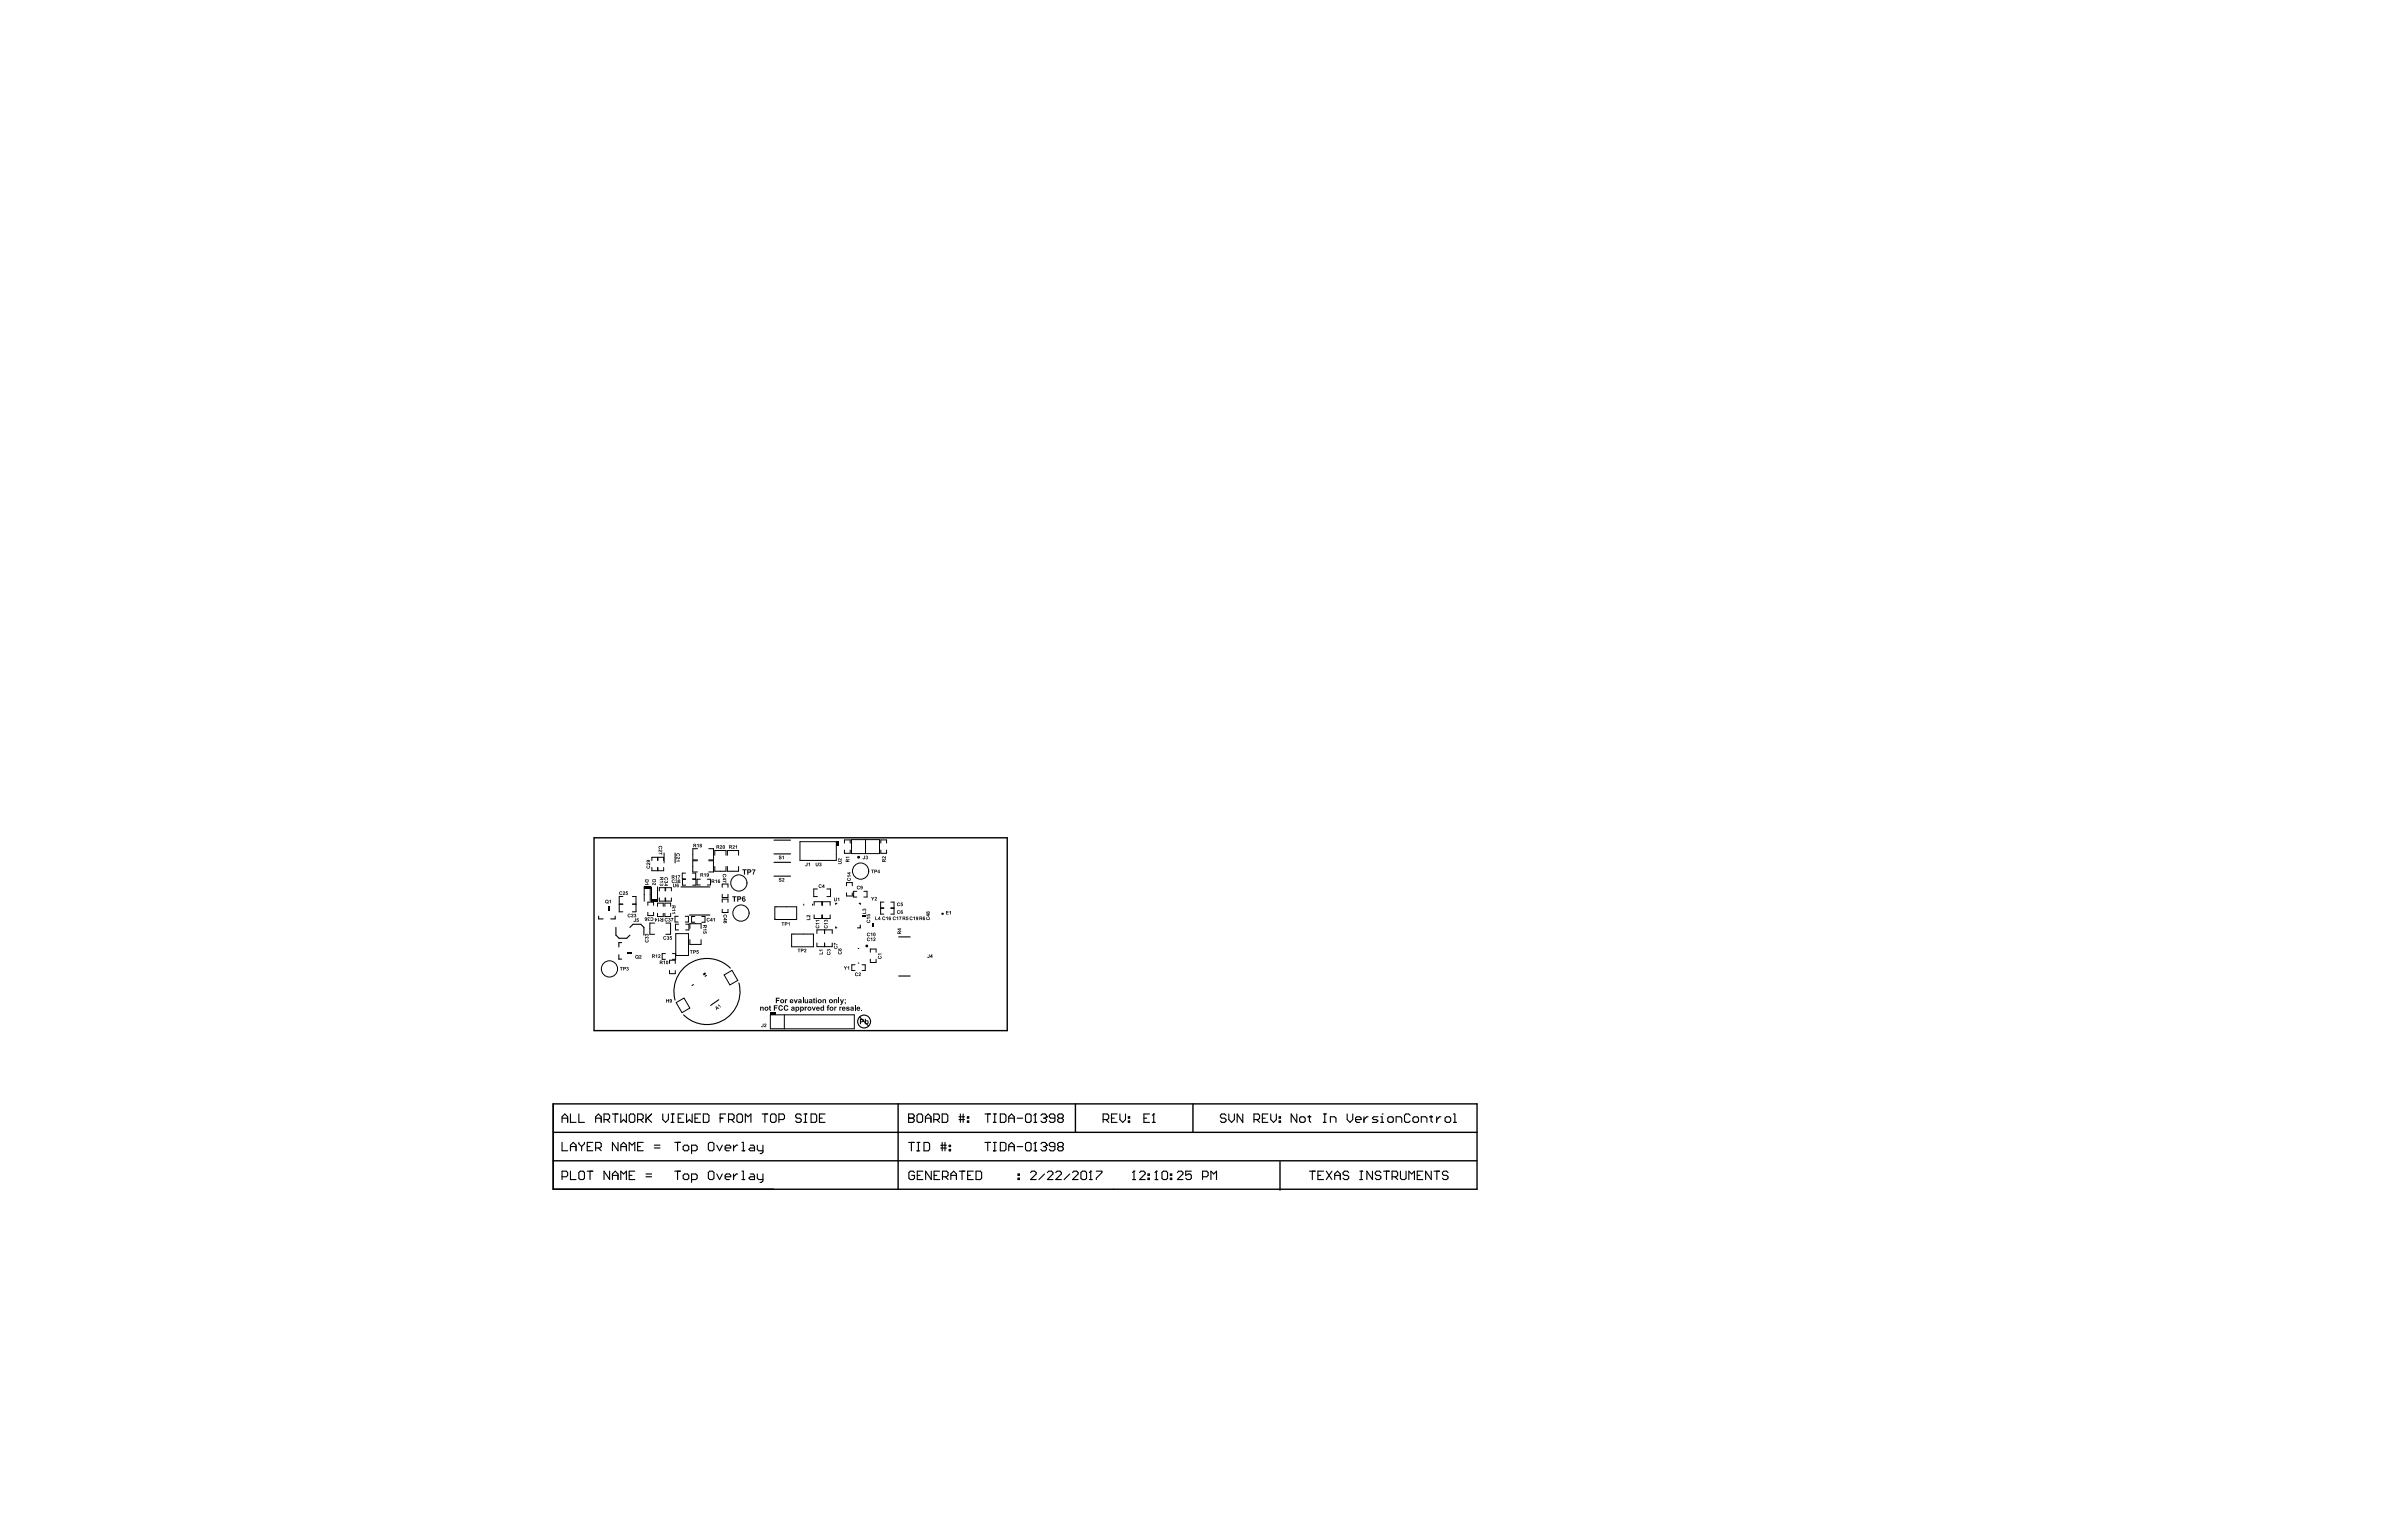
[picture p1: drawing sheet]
<svg xmlns="http://www.w3.org/2000/svg" width="432mm" height="279mm" viewBox="0 0 432 279" stroke-linecap="round" stroke-linejoin="round" font-family="sans-serif">
<g fill="none" stroke="#000" stroke-width=".25">
<path d="M107.7 151.9h74.9v35h-74.9zM100.3 200.2h167.5v15.4h-167.5zM100.3 210.5h167.4M100.3 205.3h167.5M162.8 200.2v15.4M194.9 200.2v5.1M216.3 200.2v5.1M232 210.6v5.2"/>
<circle cx="155.6" cy="155.4" r=".12"/>
<circle cx="157.1" cy="171.5" r=".12"/>
</g>
<g fill="none" stroke="#000" stroke-width=".2">
<path d="M140.3 156.4h3M140.3 152.3h3M140.3 158.9h3M140.3 154.8h3M108.5 166.1v.5h.8M111.5 166.1v.5h-.8M111.7 168.2v1.4l.5 .5h1.4l.6-.5M112.2 173.1v.8h.5M112.7 170.9h-.5v.8M114.2 168.2l.6-.6h1.4l.5 .6v1.4M123.4 160.8h5.3M125 165.9h3.7"/>
<path d="M125.7 178.5l-.3 .2M128.1 176.9l-.3 .1M132.4 175.5a6 6 0 0 0-7.2-.9 6 6 0 0 0-2.8 6.7M133.9 178.2a6 6 0 0 1-2.7 6.8 6 6 0 0 1-7.3-1M151.5 168v.2h.2M151.7 163.8h-.2v.2M155.6 174.6h.1M155.6 172h.1M155.7 163.8h.2v.2M155.9 167.7v.5h-.5M162.9 177h2.1M162.9 169.9h2.1"/>
<path d="M130.3 181.3l-1.5 1M139.6 186.5h2.6M155.8 184.4l1.7 1.6M101.9 202.7h1M101.9 203.5v-1l.5-.5 .5 .5v1M101.9 207.1v1.6h1M101.9 213.4h.7l.3-.3v-.5l-.3-.2h-.7v1.5M103.4 202v1.5h1M103.4 208.7v-1.1l.5-.5 .5 .5v1.1M103.4 212.4v1.5h1M103.4 207.9h1M104.9 202v1.5h1"/>
<path d="M104.9 212.6l.3-.2h.5l.2 .2v1l-.2 .3h-.5l-.3-.3zM104.9 207.1v.3l.5 .5M105.4 207.9v.8M105.9 207.1v.3l-.5 .5M106.5 212.4h1M106.5 207.9h.5M107 212.4v1.5M107.5 207.1h-1v1.6h1M108 202.7h1M108 208.1h.7l.3-.2v-.5l-.3-.3h-.7v1.6M108 203.5v-1l.5-.5 .5 .5v1M108.5 208.1l.5 .6"/>
<path d="M109.5 203h.8l.2-.3v-.5l-.2-.2h-.8v1.5M110 203l.5 .5M110.5 212.4v1.5l-1-1.5v1.5M111 202h1M111 213.9v-1l.5-.5 .5 .5v1M111 213.1h1M111.5 202v1.5M112 207.1v1.6l-1-1.6v1.6M112.5 202v1.5l.5-.5 .6 .5v-1.5M112.5 208.7v-1.1l.5-.5 .6 .5v1.1M112.5 213.9v-1.5l.5 .5 .6-.5v1.5M112.5 207.9h1.1"/>
<path d="M114.1 213.1h.5M114.1 208.7v-1.6l.5 .5 .5-.5v1.6M114.3 202h.5l.3 .2v1.1l-.3 .2h-.5l-.2-.2v-1.1zM115.1 212.4h-1v1.5h1M115.6 203h.7l.3-.3v-.5l-.3-.2h-.7v1.5M115.6 207.9h.5M116.1 203l.5 .5M116.6 207.1h-1v1.6h1M117.1 213.4h1M117.1 212.9h1M117.1 202v1.5M117.4 202.7l.7 .8"/>
<path d="M118.1 202l-1 1M118.6 208.1h1M118.6 207.6h1M120.1 202v1l.6 .5 .5-.5v-1M121.7 203.5h.5M121.7 202h.5M121.9 202v1.5M122.3 212.4h1M122.3 207.1h1M122.8 207.1v1.6M122.8 212.4v1.5M122.9 202.7h.5"/>
<path d="M123.8 213.1l.3-.2h.5l.3 .2v.5l-.3 .3h-.5l-.3-.3zM123.8 207.9l.3-.3h.5l.3 .3v.5l-.3 .3h-.5l-.3-.3zM123.9 202h-1v1.5h1M124.5 202v1.5l.5-.5 .5 .5v-1.5M125.4 213.9h.7l.3-.3v-.5l-.3-.2h-.7v1.5M125.4 208.7h.7l.3-.3v-.5l-.3-.3h-.7v1.6M126 202.7h.5M127 202h-1v1.5h1M127.5 202h.8l.2 .2v1.1l-.2 .2h-.8zM128.4 212.6l.3-.2h.5l.2 .2v1l-.2 .3h-.5l-.3-.3zM128.7 207.1h.5l.2 .3v1l-.2 .3h-.5l-.3-.3v-1zM129.9 212.9l.5 1 .5-1"/>
<path d="M129.9 207.6l.5 1.1 .5-1.1M130.5 202.7h.6M131.5 213.4h1v-.3l-.3-.2h-.5l-.2 .2v.5l.2 .3h.5M131.5 208.1h1v-.2l-.3-.3h-.5l-.2 .3v.5l.2 .3h.5M131.6 202h-1.1v1.5M132.1 203h.7l.3-.3v-.5l-.3-.2h-.7v1.5M132.6 203l.5 .5M133 207.6v1.1M133 212.9v1M133.7 212.9h-.2l-.5 .5M133.7 207.6h-.2l-.5 .5M133.8 202h.5l.3 .2v1.1l-.3 .2h-.5l-.2-.2v-1.1z"/>
<path d="M134.5 212.4h.2v1.5M134.5 213.9h.5M134.5 208.7h.5M134.5 207.1h.2v1.6M135.1 203.5v-1.5l.5 .5 .5-.5v1.5M136 212.9h.5l.3 .2v.8h-.8l-.2-.3 .2-.2h.8M136 207.6h.5l.3 .3v.8h-.8l-.2-.3 .2-.3h.8M137.3 212.9v.7l.2 .3h.8M137.3 207.6v.8l.2 .3h.8M138.2 202h1M138.3 207.6v1.3l-.3 .3h-.2M138.3 212.9v1.2l-.3 .3h-.2"/>
<path d="M138.7 202v1.5M139.7 202.2l.2-.2h.5l.3 .2v1.1l-.3 .2h-.5l-.2-.2zM141.2 203h.8l.2-.3v-.5l-.2-.2h-.8v1.5M145.3 202.2l-.3-.2h-.5l-.3 .2v.3l.3 .2h.5l.3 .3v.3l-.3 .2h-.5l-.3-.2M145.8 203.5h.5M145.8 202h.5M146 202v1.5M147 202h.8l.2 .2v1.1l-.2 .2h-.8zM148.5 202.7h.6M149.6 202h-1.1v1.5h1.1M164.7 202.7h.1M164.7 202h.8l.2 .2v.3l-.2 .2 .2 .3v.3l-.2 .2h-.8z"/>
<path d="M164.7 202.7h.8M164.7 207.1h1M165.2 207.1v1.6M165.8 212.6l-.3-.2h-.5l-.2 .2v1l.2 .3h.5l.3-.3v-.5h-.5M166.2 202.2l.3-.2h.5l.2 .2v1.1l-.2 .2h-.5l-.3-.2zM166.2 208.7h.5M166.2 207.1h.5M166.3 213.1h.5M166.5 207.1v1.6M167.3 212.4h-1v1.5h1M167.5 207.1h.8l.2 .3v1l-.2 .3h-.8zM167.8 202.7h1"/>
<path d="M167.8 203.5v-1l.5-.5 .5 .5v1M168.8 212.4v1.5l-1-1.5v1.5M169.3 203h.7l.3-.3v-.5l-.3-.2h-.7v1.5M169.3 213.1h.5M169.8 203l.5 .5M170.3 212.4h-1v1.5h1M170.5 208.2h1.1M170.5 207.7h1.1M170.8 202h.8l.2 .2v1.1l-.2 .2h-.8zM170.8 207.1v1.6M170.8 213.4h.8l.3-.3v-.5l-.3-.2h-.8v1.5M171.3 207.1v1.6"/>
<path d="M171.4 213.4l.5 .5M172.1 208.4h.2v.3h-.2zM172.1 207.7h.2v.2h-.2zM172.4 213.1h1M172.4 213.9v-1l.5-.5 .5 .5v1M173.8 202.5h1.1M173.8 203h1.1M173.9 212.4h1M174.1 202v1.5M174.4 212.4v1.5M174.6 202v1.5M175.4 203.3h.2v.2h-.2z"/>
<path d="M175.4 202.5h.2v.2h-.2zM175.4 213.1h.5M176.4 212.4h-1v1.5h1M176.9 212.4h.8l.2 .2v1l-.2 .3h-.8zM178.5 202h1.1M178.5 207.1h1.1M179.1 202v1.5M179.1 207.1v1.6M180.1 203.5h.5M180.1 202h.5M180.1 208.7h.5M180.1 207.1h.5"/>
<path d="M180.3 202v1.5M180.3 207.1v1.6M181.3 202h.8l.3 .2v1.1l-.3 .2h-.8zM181.3 207.1h.8l.3 .3v1l-.3 .3h-.8zM182.9 202.7h1M182.9 207.9h1M182.9 203.5v-1l.5-.5 .5 .5v1M182.9 208.7v-1l.5-.6 .5 .6v1M184.4 202.7h1M184.4 207.9h1M184.5 213.6h.3v.3h-.3zM184.5 212.9h.3v.2h-.3z"/>
<path d="M186.2 202h.5l.2 .2v1.1l-.2 .2h-.5l-.3-.2v-1.1zM186.2 207.1h.5l.2 .3v1l-.2 .3h-.5l-.3-.3v-1zM186.8 212.6l.3-.2h.5l.2 .2v.3l-1 1h1M187.4 203.5h.5M187.4 208.7h.5M187.7 202h.1M187.7 207.1h.1M187.7 202v1.5M187.7 207.1v1.6M187.7 202l-.3 .2M187.7 207.1l-.3 .3M188.7 202.2l.2-.2h.6l.2 .2v.3"/>
<path d="M188.7 207.4l.2-.3h.6l.2 .3v.3M189.2 202.7h.3M189.2 207.9h.3M189.4 212.9l-1.1 1M189.5 202.7l.2 .3v.3l-.2 .2h-.6l-.2-.2M189.5 207.9l.2 .3v.2l-.2 .3h-.6l-.2-.3M189.7 202.5h.1M189.7 207.7h.1M189.7 202.5l-.2 .2M189.7 207.7l-.2 .2M189.9 212.6l.2-.2h.5l.3 .2v.3l-1 1h1M191.2 202.7h-.7l-.3-.2v-.3l.3-.2h.5l.2 .2v1.1l-.2 .2h-.5l-.3-.2"/>
<path d="M191.2 207.9h-.7l-.3-.2v-.3l.3-.3h.5l.2 .3v1l-.2 .3h-.5l-.3-.3M191.4 212.6l.2-.2h.5l.3 .2v.3l-1 1h1M192 202.7l-.3 .3v.3l.3 .2h.5l.2-.2v-.3l-.2-.3M192 202.7l-.3-.2v-.3l.3-.2h.5l.2 .2v.3l-.2 .2M192 202.7h.5M192 207.9l-.3 .3v.2l.3 .3h.5l.2-.3v-.2l-.2-.3M192 207.9l-.3-.2v-.3l.3-.3h.5l.2 .3v.3l-.2 .2M192 207.9h.5M193.9 212.9l-1 1M194.4 212.6l.3-.2h.5l.2 .2v.3l-1 1h1M195.9 212.6l.3-.2h.5l.3 .2v1l-.3 .3h-.5l-.3-.3zM197.5 213.9h.5"/>
<path d="M197.7 212.4h.1M197.7 212.4v1.5M197.7 212.4l-.2 .2M198.7 212.4h1.1v.2l-1.1 1v.3M200 203h.7l.3-.3v-.5l-.3-.2h-.7v1.5M200.5 203l.5 .5M201.5 202.7h.5M202.5 202h-1v1.5h1M203 202v1l.5 .5 .5-.5v-1M204.5 203.3h.3v.2h-.3zM204.5 202.5h.3v.2h-.3zM205.3 213.9h.5"/>
<path d="M205.6 212.4h.1M205.6 212.4v1.5M205.6 212.4l-.3 .2M206.6 212.6l.2-.2h.5l.3 .2v.3l-1 1h1M207.4 202.7h.5M208.1 213.6h.3v.3h-.3zM208.1 212.9h.3v.2h-.3zM208.4 202h-1v1.5h1M208.9 203.5h.5M209.1 202h.1M209.1 202v1.5M209.1 202l-.2 .2"/>
<path d="M209.4 213.9h.5M209.6 212.4h.1M209.6 212.4v1.5M209.6 212.4l-.2 .2M210.6 212.6l.3-.2h.5l.2 .2v1l-.2 .3h-.5l-.3-.3zM212.2 213.6h.2v.3h-.2zM212.2 212.9h.2v.2h-.2zM213.4 212.6l.3-.2h.5l.2 .2v.3l-1 1h1M216 212.4h-1.1v.7l.8-.2 .3 .2v.5l-.3 .3h-.5l-.3-.3M218 213.4h.8l.2-.3v-.5l-.2-.2h-.8v1.5M219.5 213.9v-1.5l.5 .5 .5-.5v1.5M222.2 202.2l-.2-.2h-.5l-.3 .2v.3l.3 .2h.5l.2 .3v.3l-.2 .2h-.5l-.3-.2"/>
<path d="M222.7 202v1l.6 .5 .5-.5v-1M225.3 202v1.5l-1-1.5v1.5M227.3 203h.8l.2-.3v-.5l-.2-.2h-.8v1.5M227.8 203l.5 .5M228.8 202.7h.5M229.8 202h-1v1.5h1M230.4 202v1l.5 .5 .5-.5v-1M231.9 203.3h.2v.2h-.2zM231.9 202.5h.2v.2h-.2zM235.1 202v1.5l-1-1.5v1.5M235.8 202.5h.5l.3 .2v.6l-.3 .2h-.5l-.2-.2v-.6zM237.1 202.5h.5"/>
<path d="M237.4 202.2v1.1l.2 .2M237.4 212.4h1M237.9 212.4v1.5M238.9 213.1h.5M239.9 203.5h.5M239.9 202h.5M239.9 212.4h-1v1.5h1M240.1 202v1.5M240.4 212.4l1 1.5M241.2 203.5v-1h.7l.3 .2v.8M241.4 212.4l-1 1.5M242 213.1h1"/>
<path d="M242 213.9v-1l.5-.5 .5 .5v1M244.2 202v1l.5 .5 .5-.5v-1M244.5 212.6l-.3-.2h-.5l-.2 .2v.3l.2 .2h.5l.3 .3v.2l-.3 .3h-.5l-.2-.3M245.7 203h1v-.3l-.2-.2h-.5l-.3 .2v.6l.3 .2h.5M246.5 212.4h.5M246.5 213.9h.5M246.8 212.4v1.5M247.3 202.5v1M248 202.5h-.2l-.5 .5M248.8 212.4v1.5l-1-1.5v1.5M249.8 202.5h-.8l-.2 .2 .2 .3h.5l.3 .3-.3 .2h-.7M250.3 203.5h.5"/>
<path d="M250.3 202.5h.2v1M250.3 212.6l-.2-.2h-.5l-.3 .2v.3l.3 .2h.5l.2 .3v.2l-.2 .3h-.5l-.3-.3M250.5 202h.1M250.8 212.4h1M251.3 212.4v1.5M251.8 202.5h.5l.3 .2v.6l-.3 .2h-.5l-.2-.2v-.6zM252.3 213.4h.8l.3-.3v-.5l-.3-.2h-.8v1.5M252.9 213.4l.5 .5M253.1 203.5v-1h.7l.3 .2v.8M253.9 212.4v1.2l.2 .3h.5l.3-.3v-1.2M255.4 213.9v-1.5l.5 .5 .5-.5v1.5M255.6 202.2l-.2-.2h-.5l-.3 .2v1.1l.3 .2h.5l.2-.2"/>
<path d="M256.4 202.5h.5l.2 .2v.6l-.2 .2h-.5l-.3-.2v-.6zM256.9 213.1h.5M257.6 203.5v-1h.8l.3 .2v.8M257.9 212.4h-1v1.5h1M259.2 202.5h.5M259.4 202.2v1.1l.3 .2M259.4 212.4v1.5l-1-1.5v1.5M260 212.4h1M260.4 202.5v1M260.5 212.4v1.5M261.2 202.5h-.3l-.5 .5M262.2 202.5h.5l.3 .2v.6l-.3 .2h-.5l-.2-.2v-.6z"/>
<path d="M262.5 212.6l-.3-.2h-.5l-.2 .2v.3l.2 .2h.5l.3 .3v.2l-.3 .3h-.5l-.2-.3M263.5 203.5h.5M263.5 202h.2v1.5"/>
<circle cx="170.8" cy="165.7" r=".1"/>
<circle cx="156.6" cy="185.2" r="1.17"/>
</g>
<g fill="none" stroke="#000" stroke-width=".18">
<path d="M118.2 156v-.6h1v.6M118.2 157.3v.6h1v-.6M119.3 156v-.6h1v.6M119.3 157.3v.6h1v-.6M120.4 154.7v1.8M122.4 154.7v1.8M124.3 158.3h-.6v1.1h.6M124.3 159.5h-.6v1h.6M125.5 158.3h.6v1.1h-.6M125.6 159.5h.6v1h-.6M126.4 156.1h-.8v2h.8M126.5 153.9h-.9v2h.9"/>
<path d="M126.9 159.4h-.5v1.1h.5M128.2 159.4h.6v1.1h-.6M128.5 156.1h.8v2h-.8M128.5 153.9h.8v2h-.8M129.6 155.1v-.9h2v.9M129.6 157.1v.9h2v-.9M131.9 157.1v.9h2v-.9M131.9 155.1v-.9h2v.9M145 152.6h6.6v3.4h-6.6zM153.1 152.9v-.6h1v.6M153.1 154.1v.6h1v-.6M154.4 152.2h5v2.6h-5z"/>
<path d="M156.9 152.2v2.6M159.7 152.9v-.6h1v.6M159.7 154.1v.6h1v-.6M112.3 163.9h.6M112.9 162.5h-.6v2.8h.6M114.6 162.5h.7v2.8h-.7M114.6 163.9h.7M116.8 160.7v2.7M117.4 164.2v-.6h1.1v.6M117.4 165.4v.6h1.1v-.6M117.9 160.7v2.7M118.1 160.8v2.7"/>
<path d="M118.7 167.4h-.9v2h.9M119.2 164.3v-.5h1v.5M119.2 165.6v.6h1v-.6M119.2 160.8v2.7M119.5 161.5v-.5h1.1v.5M119.5 162.8v.6h1.1v-.6M120.5 165.6v.6h1.1v-.6M120.5 164.3v-.5h1.1v.5M120.6 172.9h-.6v1h.6M120.7 162.8v.6h1v-.6M120.7 161.5v-.5h1v.5M120.7 167.4h.9v2h-.9"/>
<path d="M121.4 174.7v-.6h1v.6M121.4 176v.5h1v-.5M121.9 172.9h.6v1h-.6M122.5 169.3h2.3v3.9h-2.3zM122.9 166.1h-.5v1.1h.5M123 167.6h-.6v1h.6M124.2 166.1h.6v1.1h-.6M124.3 167.6h.6v1h-.6M125.1 170.4v.8h2v-.8M125.1 168.3v-.8h2v.8M125.9 166.2h-.5v1h.5M127.2 166.2h.6v1h-.6"/>
<path d="M130.9 164.9v.6h1.1v-.6M130.9 160.9v-.6h1.1v.6M130.9 162.1v.6h1.1v-.6M130.9 163.6v-.6h1.1v.6M131.3 176.8l1.4-.9 1 1.9-1.4 .8zM140.5 164.4h3.9v2.3h-3.9zM143.5 169.4h4v2.3h-4zM145.7 163.9v.2M147.3 163.9v.2M147.6 164.2v-.7h1.4v.7M147.6 165.9v.6h1.4v-.6M148.1 171v.6h2.8v-.6"/>
<path d="M148.1 169.3v-.7h2.8v.7M148.2 161.2h-.7v1.4h.7M149.1 164.2v-.7h1.4v.7M149.1 165.9v.6h1.4v-.6M149.5 168.6v.7M149.5 171v.6M149.9 161.2h.7v1.4h-.7M153.5 160.6v-.6h1v.6M153.5 161.9v.6h1v-.6M155 174.9h-.6v1.1h.6M155.3 161.6h-.6v1.1h.6M156.3 174.9h.5v1.1h-.5"/>
<path d="M156.6 161.6h.6v1.1h-.6M157.8 172.7v-.6h1v.6M157.8 173.9v.6h1v-.6M160.2 164.7h-.6v1h.6M160.2 163.6h-.6v1h.6M161.5 164.7h.6v1h-.6M161.5 163.6h.6v1h-.6M122.6 181.8l1.4-.8 1 1.8-1.4 .8zM142.2 184v2.5h12.7v-2.5h-15.3v2.5"/>
<circle cx="156" cy="157.9" r="1.47"/>
<circle cx="110.5" cy="175.7" r="1.47"/>
<circle cx="133.9" cy="160.1" r="1.47"/>
<circle cx="134.3" cy="165.6" r="1.47"/>
</g>
<g fill="#000">
<path d="M151.6 152.5h.4v.8h-.4z" fill-rule="evenodd"/>
<path d="M110.3 164.3h.2v.8h-.2z" fill-rule="evenodd"/>
<path d="M113.7 172.7h.8v.2h-.8z" fill-rule="evenodd"/>
<path d="M116.7 160.6h1.3v.5h-1.3z" fill-rule="evenodd"/>
<path d="M118 163.1h1.3v.5h-1.3z" fill-rule="evenodd"/>
<path d="M127.4 176.6l.4-.3 .2 .3-.4 .3z" fill-rule="evenodd"/>
<path d="M156.4 165.9h.6v.4h-.6z" fill-rule="evenodd"/>
<path d="M158.2 167.4h.3v.6h-.3z" fill-rule="evenodd"/>
<path d="M139.6 183.6h1.1v.4h-1.1z" fill-rule="evenodd"/>
</g>
<g fill="#000">
<path d="M117.3 157l.1 .1-.1 .2 .2 .1a.16 .16 0 0 0 .2-.1 .16 .16 0 0 0-.1-.2l.1-.2 .1 .2v.3l-.5 .1-.1-.3zM117.2 156.5l.3-.1 .2 .3v-.3h.2v.5l-.3-.2a.14 .14 0 0 0-.2-.2 .14 .14 0 0 0-.1 .2l.1 .2-.2-.2zM119.4 154l.2 .1a.15 .15 0 0 0 .2 .2 .15 .15 0 0 0 .1-.1v-.2l.1 .1v.3h-.2l-.3-.2v.2h-.1zM119.6 159.9h.5l-.1-.2h.1l.1 .3h-.6zM119.5 153.4l.5 .1v.3l-.1 .1v-.3l-.3-.1-.1 .2 .1 .1v.1h-.1l-.1-.2zM119.4 154.6l.5 .2v-.3h.1v.5l-.6-.3zM120.5 159.7l.1 .1-.1 .2 .2-.1 .3 .1-.1-.3 .2 .3-.6 .1-.1-.1zM120.5 159.2l.5-.1 .1 .4-.2 .1 .1-.3-.4-.1v.4l-.2-.2zM121.8 159.5l.3-.1 .2 .2-.4 .1 .1 .3 .3-.1-.1 .2-.4-.1zM122.4 159.5h.4v.6h-.4v-.2h.3l-.2-.1 .2-.2zM122.6 156.1h.5l-.1-.2h.1l.1 .3h-.6zM122.4 158.9l.3-.2v.6h-.1v-.4l-.2 .1z"/>
<path d="M122.6 155.4l.2 .1a.15 .15 0 0 0 .2 .2 .15 .15 0 0 0 .1-.2v-.1l.1 .1v.3h-.2l-.3-.3v.3h-.1zM122.6 154.8l.5-.1 .2 .3-.1 .2-.1 .1v-.4l-.3-.1-.1 .2 .1 .2v.1l-.1-.1zM122.9 158.7h.4l-.2 .6-.1-.1 .2-.4h-.3zM126.4 153.1l.2-.1v.6h-.1v-.4l-.1 .1zM127.6 158.5l.3-.2v.7h-.1v-.5l-.2 .1zM130.6 153.3h.3v.2l-.2 .3h.2v.1h-.4l.3-.4v-.1h-.3zM131.1 158.5l.5 .1v.3l-.1 .1v-.3l-.2-.1-.2 .2 .2 .1-.1 .1h-.1l-.1-.2zM131 159.7l.5 .2v-.3h.2v.5l-.7-.3zM132.8 153.3h.4v.2l-.3 .3h.3v.1h-.4l.3-.4v-.1h-.3zM133.3 153.4l.3-.1v.6h-.1v-.5l-.2 .1zM134.6 157.6h.7v.2h-.2v.8h-.2v-.8h-.3zM136.3 157.6h.7l-.4 1-.1-.1 .3-.7h-.5z"/>
<path d="M141.2 159.3h.5v.1h-.4l.4 .2-.1 .2h-.4v-.2l.3 .1-.3-.2zM141.2 155.2h.5v.1h-.4l.4 .2-.1 .3h-.4v-.2l.3 .1-.3-.3zM141.8 155.3l.3-.1v.6h-.1v-.5l-.2 .1zM141.8 159.2l.4 .1v.2l-.3 .2h.3v.1h-.4l.3-.3-.1-.2-.2 .1zM146.2 156.4h.2v.5l-.1 .2h-.2l-.1-.2 .2 .1zM146.5 156.6l.3-.2v.7h-.1v-.5l-.2 .1zM147.9 156.4h.1v.5l.1 .1 .1-.1v-.5h.2l-.1 .6h-.4zM148.6 156.4l.3 .1-.1 .2 .1 .2-.1 .2-.3-.1 .3-.1-.1-.1 .1-.3-.3 .1zM151.9 156.2h.6v.4l-.6 .1v-.2h.6l-.1-.2h-.5zM152 155.7l.2-.1 .3 .3v-.3h.1v.5l-.4-.3h-.2l.1 .3-.1-.1zM153.3 155.4h.7v.1h-.5l.1 .1h-.1zM153.6 159.3l.2-.1-.1 .3 .2 .1a.16 .16 0 0 0 .2-.1 .16 .16 0 0 0-.1-.2v-.1h.1l.1 .3-.1 .2h-.3l-.2-.2z"/>
<path d="M153.6 158.8h.6v.1h-.4l.1 .2h-.2zM156.7 155.2h.1v.5l-.3 .1-.1-.2 .2 .1zM157 155.2h.1a.16 .16 0 0 1 .2 .1 .16 .16 0 0 1-.1 .2l.1 .1v.2h-.4v-.2l.3 .1-.2-.2 .2-.2h-.3zM157.9 157.7h.5v.1h-.2v.5h-.1v-.5zM160 155.3h.1l.3 .2v-.2h.2v.4l-.5-.3h-.1l.1 .3-.1-.1zM110.4 163.3l.3-.2v.7h-.1v-.5l-.2 .1zM112.4 175.3h.5v.1h-.2v.6h-.1v-.6zM112.3 161.7l.3-.1 .2 .1-.4 .1 .1 .4 .3-.1-.1 .2-.4-.1zM112.9 161.7h.4v.2l-.2 .3h.2v.1h-.4l.1-.3a.14 .14 0 0 0 .2-.1 .14 .14 0 0 0-.2-.2l-.1 .1zM113.5 161.6h.3v.2l-.3 .1 .3 .1-.1 .3-.3-.2h.3l-.1-.2-.2 .1zM113.6 175.4l.3 .1-.1 .1 .2 .2-.2 .2-.3-.1 .3-.1-.1-.1 .1-.2h-.3zM113.8 165.7h.3l.2 .1-.4 .1 .1 .3 .3-.1-.1 .2-.4-.1z"/>
<path d="M114.4 165.8h.4v.2l-.2 .2h.2v.1h-.4l.2-.2a.14 .14 0 0 0 .1-.2 .14 .14 0 0 0-.1-.1l-.2 .1zM115 165.7l.3 .1-.1 .2 .1 .2-.1 .1-.3-.1h.3l-.1-.2 .1-.2h-.3zM115.1 166.5h.1v.6l-.2 .1-.2-.2h.3zM115.4 166.5h.4v.1l-.3 .1 .3 .2-.1 .3-.3-.1 .3-.1-.1-.2-.2 .1zM115.9 173.2h.4v.2l-.3 .3h.3v.1h-.4l.3-.4-.1-.1h-.2zM116.9 160.3h.5l-.1-.2h.1l.2 .3h-.7zM117 170.4l.1-.1v.2l-.1 .2 .2 .1a.18 .18 0 0 0 .3-.2 .16 .16 0 0 0-.2-.1l.1-.2 .1 .1 .1 .3-.1 .2h-.4l-.2-.3zM117 169.9h.5v.3l-.1 .1 .1-.3-.2-.1v.2l-.3-.1v.2zM117 169.4l.5-.1 .1 .4h-.2l.1-.2-.2-.1v.2l-.3-.1v.2zM117.4 166.4h.4v.1h-.3l.2 .1-.2 .3 .3-.1-.1 .2-.3-.1 .1-.2-.1-.1zM118 166.4h.3l.2 .2-.1 .3-.4 .1-.1-.2 .3 .1 .1-.3a.16 .16 0 0 0-.1-.2 .16 .16 0 0 0-.2 .2l-.1-.1zM118.3 160.1l.3 .3 .2-.1-.1-.1 .1-.1 .1 .3-.3 .1-.2-.2v.2h-.1z"/>
<path d="M118.9 173.2l.2-.2v.7h-.1v-.5l-.2 .1zM119.3 166.4h.1v.5l.2-.1-.2 .3h-.1zM119.4 173.1h.3v.2l-.2 .3h.2v.1h-.4l.1-.3a.15 .15 0 0 0 .2-.1 .15 .15 0 0 0-.1-.2l-.2 .1zM119.6 160.3l.2-.1-.1 .3 .2-.1 .2 .1v-.3l.1 .3-.5 .1zM120.3 174.3l.2-.1v.6h-.1v-.4l-.1 .1zM120.3 169.8l.2-.1 .3 .1-.4 .1v.4l.4-.1-.1 .2-.4-.1zM120.9 169.8l.3-.1 .1 .2-.1 .1 .1 .3-.1 .1-.3-.1v-.1h.3l-.2-.1 .2-.2h-.3zM120.6 166.5l.2-.1 .2 .1-.4 .1 .1 .4 .4-.1-.2 .2-.4-.1zM121.2 166.5h.3v.6l-.3-.1-.1-.1h.3l-.1-.1 .1-.2zM121.5 169.7h.3v.2l-.3 .1 .3 .1-.1 .3-.3-.1h.3l-.1-.3-.2 .1zM121.6 166.4h.5l-.3 .7-.1-.2 .2-.3h-.3zM121.8 165h.5l-.1-.2h.1l.1 .3h-.6z"/>
<path d="M121.8 165.5h.5l-.1-.1h.1l.1 .2h-.6zM122 160.2h.1l.1 .6 .2-.1v-.5h.1l-.1 .7-.4-.1zM125.1 172.3h.5v.1h-.2v.5h-.2v-.5zM126.3 172.3h.3v.1l-.2 .1 .3 .1-.2 .3-.3-.1h.3v-.2h-.2zM127.5 168.6h.4l-.1-.2h.2l.1 .3h-.6zM127.5 168.9h.1v.3l.2-.1-.1-.2h.4v.4h-.1l-.1-.3-.1 .3h-.3zM128.2 166.5l.2-.1 .2 .1-.4 .1 .1 .4 .4-.1-.2 .2-.4-.1zM129.3 166.6l.3-.2v.7h-.2v-.5l-.1 .1zM129.7 159.6l.2-.1v.6h-.1v-.5l-.1 .1zM131.2 165.9h.5l.1 .4-.2 .1 .1-.4h-.3l-.2 .1 .2 .2-.1 .1-.1-.1-.1-.1zM132.7 162.5h.8v.2h-.3v.8h-.2v-.8h-.3zM141.7 167.2h.5v.1h-.2v.5h-.1v-.5z"/>
<path d="M142.9 167.4l.2-.2v.6h-.1v-.4l-.1 .1zM144.6 172h.5v.1h-.2v.6h-.1v-.6zM145.8 172.1h.3l.1 .2-.3 .3h.3v.1h-.5l.4-.5-.1-.1-.2 .1zM146.2 166l.3-.1 .2 .2v-.2h.2v.4l-.3-.1a.15 .15 0 0 0-.1-.2 .15 .15 0 0 0-.2 .2l.1 .1-.2-.1zM146.2 166.7h.5v-.3h.2v.4h-.7zM148 167.8l.1 .1-.1 .2 .2 .1a.16 .16 0 0 0 .2-.1 .16 .16 0 0 0-.1-.2v-.1l.2 .1v.3l-.5 .1-.2-.3zM147.9 167.4h.6v.1h-.5l.1 .2h-.1zM147.9 166.9h.6v.1h-.5l.1 .2h-.1zM148.5 160.4l.2-.1 .2 .2-.4 .1 .1 .3 .4-.1-.2 .2-.4-.1zM148.5 172.9h.5v-.3h.2v.4h-.7zM148.5 172.2h.7v.1h-.5l.1 .2h-.1zM149.5 167.8h.1v.1l-.1 .2 .2 .1a.16 .16 0 0 0 .2-.1 .16 .16 0 0 0-.1-.2v-.1h.1l.1 .3-.1 .2h-.3l-.2-.3z"/>
<path d="M149.5 166.8h.4l.1 .3-.1 .1v-.3h-.1l-.1 .1-.2-.1v.3zM149.4 167.4h.6v.1h-.4l.1 .2h-.2zM150 172.7l.1-.1v.1l-.1 .3h.2a.16 .16 0 0 0 .2-.1 .16 .16 0 0 0-.1-.2l.1-.1 .1 .1 .1 .3-.2 .1-.3 .1-.2-.3zM150 172.2h.2l.2-.1 .2 .3-.2 .1v-.2h-.1v.1l-.3-.1v.2zM151.2 162.8h.1l.1 .5 .2-.1v-.4h.1l-.1 .6-.4-.1zM151.2 171l.6 .2v.1l-.5-.2v.3h-.1zM151.2 171.5h.1l.1 .1-.1 .2 .2 .1a.16 .16 0 0 0 .2-.1 .16 .16 0 0 0-.1-.2v-.1h.1l.1 .3-.1 .2h-.3l-.3-.3zM151.8 162.9l.3-.1v.6h-.1v-.5l-.2 .1zM152 172.6l.1-.1-.1 .3 .3 .1a.16 .16 0 0 0 .2-.1 .16 .16 0 0 0-.2-.2l.1-.1h.1l.1 .3-.1 .2h-.4l-.2-.1zM153 175.2h.1l.2 .3 .2-.3-.2 .6h-.1zM153.6 175.4l.3-.2v.6h-.1v-.4l-.2 .1zM155.1 176.4l.2-.1 .2 .1-.4 .1 .1 .4 .4-.1-.2 .2-.4-.1z"/>
<path d="M155.4 160.7l.2-.1 .3 .1-.4 .1v.3h.4l-.1 .1-.5-.1zM155.7 176.4h.3v.2l-.2 .3h.3v.1h-.5l.2-.3a.14 .14 0 0 0 .1-.1 .14 .14 0 0 0-.1-.2l-.2 .1zM156.4 164.8l.5-.1 .1 .4-.2 .1v-.3l-.1 .1-.2-.1-.1 .3zM156.4 165.6h.5v-.4h.1v.5h-.6zM157.1 166.9l.2-.1-.1 .3 .2 .1a.16 .16 0 0 0 .2-.1 .16 .16 0 0 0-.1-.2l.1-.1h.1l.1 .3-.2 .2h-.3l-.2-.1zM157.2 170h.3l.2 .1-.4 .1 .1 .3h.3l-.1 .1-.4-.1zM157.2 169.2l.3-.1 .2 .1-.4 .1 .1 .3h.3l-.1 .1-.4-.1zM157.1 165.8h.1l.1 .2 .1-.2h.2l.2 .2-.2 .2 .1-.3h-.2v.3l-.4-.1zM157.1 166.4h.7v.1h-.5l.1 .2h-.1zM157.8 170.1l.3-.1v.6h-.1v-.4l-.2 .1zM157.8 169.3l.3-.2v.6h-.1v-.4l-.2 .1zM157.9 162.6h.2l.1 .3 .3-.3-.2 .7h-.2z"/>
<path d="M158.7 166.2h.1v.5h.3v.1h-.4zM158.3 170l.4 .1v.2l-.2 .2h.2v.1h-.4l.1-.2a.14 .14 0 0 0 .2-.2 .14 .14 0 0 0-.2-.1l-.1 .1zM158.6 162.7h.3l.1 .2-.3 .3h.3v.1h-.5l.3-.5v-.1l-.3 .1zM159.2 173.4l.1-.1v.4l.2 .1a.16 .16 0 0 0 .2-.2 .16 .16 0 0 0-.1-.2v-.1l.1 .1 .1 .3-.1 .2h-.3l-.2-.2zM159.2 172.9h.6v.1h-.5l.1 .2h-.1zM160 166.2h.2l.3 .1-.4 .1v.3l.4-.1-.1 .2-.4-.1zM160.6 166.3l.3-.1v.6h-.1v-.4l-.2 .1zM161.9 166.2h.2l.3 .1-.4 .1v.3l.4-.1-.1 .2-.4-.1zM162.5 166.3l.3-.1v.6h-.1v-.4l-.2 .1zM163 166.2h.4l-.2 .6-.1-.1 .2-.4h-.3zM162.7 165.1l.2-.1 .2 .2-.4 .1 .1 .3 .4-.1-.2 .2-.4-.1zM162.7 163.7l.2-.1 .2 .2-.4 .1 .1 .3 .4-.1-.2 .2-.4-.1z"/>
<path d="M163.3 163.7h.3v.1l-.2 .1 .3 .1-.2 .3-.3-.1h.3v-.2h-.2zM164.3 166.2h.3v.1l-.2 .1 .3 .1-.2 .4-.3-.2h.3v-.2h-.2zM165 166.2h.2l.2 .1-.4 .1 .1 .3 .3-.1-.1 .2-.4-.1zM165.5 166.3l.4-.1v.6h-.2v-.4l-.2 .1zM168 166.3h.1l-.1 .3 .2 .1a.16 .16 0 0 0 .2-.1 .16 .16 0 0 0-.1-.2l.1-.1h.1l.1 .3-.2 .2h-.3l-.2-.2zM168.4 173h.1v.5l-.3 .2-.1-.2 .3 .1zM171.5 165.2h.4v.1h-.3v.1h.3v.1h-.3v.2h.4v.1h-.5zM172.1 165.3l.3-.1v.6h-.2v-.4l-.1 .1zM120.7 181.1h.2v.3h.3v-.3h.1v.7h-.1v-.3h-.3v.3h-.2zM130.2 182.2l.5 .4-.1 .1-.3-.4-.1 .2zM138.3 185.6h.1v.5l-.3 .2-.1-.2h.3zM137.8 182.5h.2v.2l.1-.2 .3 .1v.6h-.1l-.2-.5h-.1v.5h-.2z"/>
<path d="M138.6 185.7h.3v.1l-.2 .3h.2v.1h-.4l.3-.4v-.1l-.3 .1zM139.5 182.4l.1-.1v.2h.2l-.2 .6 .2 .1h-.3zM140.3 182.3h.7v.1h-.5v.3h.4v.1h-.4v.4h-.2zM140.6 180.9h.7v.2h-.5v.2h.4v.2h-.4v.4h-.2zM141.3 182.3h.3l.3 .1v.1l-.2 .1-.2-.2-.2 .2 .1 .5 .5-.2-.1 .3-.3 .1-.3-.2-.1-.5zM142.3 181.2l.2 .1 .2-.1-.2 .2v.5h-.2zM142.2 182.4l.3-.1 .3 .1 .1 .1-.2 .1-.1-.2-.2 .1-.1 .3 .1 .3 .3-.1v-.1h.2l-.1 .3-.4 .1-.2-.2-.1-.3zM143.9 181.2h.2l.1 .5 .2-.5h.2l-.3 .7h-.1zM145.5 180.9h.2v1h-.2zM145.9 182.5l.1 .1h.3v.1l-.2 .1v.4h-.2zM145.9 181.2h.1l.1 .6 .2-.1v-.5h.2v.7l-.6-.1zM147.2 182.5h.1l.2 .5 .2-.5h.2l-.3 .7h-.2z"/>
<path d="M147.5 181.1l.1-.2v.3h.2v.1h-.2l.2 .6-.3-.1v-.5h-.1zM149.1 181.2l.6 .1v.6h-.1l-.1-.6-.2 .1v.5h-.2zM150 182.3h.4l-.2 .1 .1 .1v.2h-.1v.5h-.2v-.5h-.1zM151.2 182.5l.2 .1h.3l-.1 .1-.2 .1v.4h-.2zM151.1 181.2l.2 .1 .3-.1 .2 .1v.6h-.2l-.1-.6-.2 .1v.5h-.2zM152 180.9h.2v1h-.2zM152.3 181.2h.2l.1 .5 .2-.5h.2l-.5 1h-.2v-.2l.2-.1zM152.2 182.5l.1 .1h.3l-.3 .2v.4h-.1zM153.5 182.6h.5v.1h-.4l.4 .2-.1 .3h-.5v-.2l.4 .1-.4-.2zM154.9 182.3h.2v.9h-.2zM156.1 183.1h.2v.1h-.2z"/>
<path d="M116.9 159.5h.7v.4l-.5 .1zM117 159.6l.1 .2h.4v-.2z"/>
<path d="M117.2 156l.5-.1 .2 .3-.2 .1 .1-.2-.2-.1v.3h-.3l-.1-.1zM117.3 156.2a.1 .1 0 0 0 .2 0 .1 .1 0 0 0-.2 0z"/>
<path d="M118.3 159.4h.6l-.1 .5h-.4zM118.4 159.6v.2l.4-.1v-.1z"/>
<path d="M119.6 159.1h.6v.4l-.2 .1-.1-.2-.3 .2 .3-.3v-.1h-.3zM120 159.2l.1 .3v-.3z"/>
<path d="M121.8 158.7l.4 .1 .1 .2-.2 .1 .2 .2h-.1l-.2-.2h-.1v.2h-.1zM121.9 158.8v.2l.2-.1v-.1z"/>
<path d="M123 159.5l.3 .1-.1 .2 .1 .2-.1 .1-.3-.1zM123 159.6a.1 .1 0 0 0 .2 0 .1 .1 0 0 0-.2 0zM123 159.9a.11 .11 0 0 0 .2 0 .11 .11 0 0 0-.2 0z"/>
<path d="M125.7 153h.5v.3l-.2 .1 .3 .2h-.2l-.2-.2h-.1v.2h-.1zM125.8 153.1v.2l.3-.1-.1-.1z"/>
<path d="M126.9 153l.3 .1v.4l-.1 .2-.3-.2zM126.9 153.2a.1 .1 0 0 0 .2 0 .1 .1 0 0 0-.2 0zM126.9 153.5a.1 .1 0 0 0 .2 0 .1 .1 0 0 0-.2 0z"/>
<path d="M127 158.3l.4 .1 .1 .2-.2 .1 .2 .3h-.1l-.2-.3h-.1v.3h-.1zM127.1 158.4v.2h.2v-.2z"/>
<path d="M128.1 158.4l.3-.1 .1 .2v.3l-.2 .2-.2-.1 .3-.2h-.3zM128.2 158.5a.1 .1 0 0 0 .2 0 .1 .1 0 0 0-.2 0z"/>
<path d="M129.9 153.3h.5v.2l-.2 .1 .3 .3h-.2l-.2-.3h-.1v.3h-.1zM130 153.4v.1h.3l-.1-.1z"/>
<path d="M130.2 159.5h.3l-.3 .2 .3 .1v.3h-.3zM130.3 159.9a.09 .09 0 0 0 .1 0 .09 .09 0 0 0-.1 0z"/>
<path d="M131.1 159.1l.6 .3v.1h-.7zM131.3 159.2v.2h.2z"/>
<path d="M131.1 153.3h.2l.1 .1-.1 .5-.3-.2zM131.1 153.4v.3l.2 .1v-.4z"/>
<path d="M132.2 153.3h.4l.1 .2-.2 .1 .2 .3h-.1l-.2-.3h-.1v.3h-.1zM132.3 153.4v.1h.2v-.1z"/>
<path d="M135.5 157.6h.5l.2 .2-.1 .4h-.4v.4h-.2zM135.7 157.8v.3l.3-.1v-.2z"/>
<path d="M153.3 155.8h.3l.1 .1 .3-.2v.2l-.3 .2v.1h.3v.1h-.7zM153.5 155.9l-.1 .3h.2v-.2z"/>
<path d="M153.6 158.2l.5-.1 .1 .2h-.1v.3h-.1zM153.8 158.3l.2 .2v-.2z"/>
<path d="M158.5 157.7h.4l.1 .1-.1 .3h-.3v.2h-.1zM158.6 157.8v.2l.2-.1v-.1z"/>
<path d="M159.3 157.7h.1l.1 .4-.1 .2-.3-.1zM159.3 157.9l-.1 .2h.1z"/>
<path d="M160 155.8h.2l.1 .1 .3-.2v.2l-.3 .2v.1h.3v.1h-.7zM160 155.9v.3h.2v-.2z"/>
<path d="M109.8 163.2l.2-.1 .3 .2v.6l-.6-.2zM109.9 163.3v.3h.3v-.3z"/>
<path d="M113 175.3h.3l.2 .2-.1 .2h-.3v.3h-.1zM113.1 175.4v.2h.2v-.2z"/>
<path d="M115.2 173.2l.3-.1 .3 .2v.6l-.6-.2zM115.3 173.3v.4h.3v-.4z"/>
<path d="M116.9 166.4l.2-.1 .2 .1v.3l-.2 .3-.2-.1 .3-.1-.3-.1zM117 166.5a.09 .09 0 0 0 .1 0 .09 .09 0 0 0-.1 0z"/>
<path d="M118.2 173l.5 .1v.2l-.2 .1 .3 .3h-.2l-.2-.3h-.1v.3h-.1zM118.3 173.1v.2h.3l-.1-.2z"/>
<path d="M118.7 166.4l.1 .2h.3l-.3 .5h-.1v-.4h-.1zM118.8 166.7v.2l.2-.2z"/>
<path d="M119.6 174.2h.5v.3l-.1 .1 .2 .2h-.2l-.2-.2h-.1v.2h-.1zM119.7 174.3v.2l.3-.1-.1-.1z"/>
<path d="M119.6 166.4h.2l.2 .3h.1v-.3h.1v.7h-.5v-.3l.2-.1zM119.9 166.9v.1h.2v-.2z"/>
<path d="M120.6 160.2l.5 .4h-.7zM120.7 160.3v.2h.2z"/>
<path d="M120.8 174.3h.3l.1 .3-.2 .2-.3-.1zM120.9 174.3l-.1 .3 .2 .1v-.4z"/>
<path d="M121.8 164.2h.6v.4l-.2 .1-.1-.2-.3 .3 .3-.4v-.1h-.3zM122.2 164.3l.1 .3v-.3z"/>
<path d="M122.7 160.3l.3-.1 .1 .2-.3-.1v.2l.3 .1-.2 .3-.2-.2zM122.8 160.7a.1 .1 0 0 0 .2 0 .1 .1 0 0 0-.2 0z"/>
<path d="M125.6 172.3h.4l.2 .1-.2 .3h-.2v.2h-.2zM125.8 172.4v.2l.2-.1-.1-.1z"/>
<path d="M127.5 167.7h.6v.5h-.3l-.1-.1-.2 .2v-.2l.2-.1v-.1h-.2zM127.8 167.9v.2h.2v-.2z"/>
<path d="M129 159.5h.5v.2l-.2 .1 .3 .3h-.2l-.2-.3h-.1v.3h-.1zM129.1 159.6v.1h.3l-.1-.1z"/>
<path d="M129 166.4h.1v.7l-.4-.1zM129 166.6l-.2 .3h.2z"/>
<path d="M131.3 166.4l.5 .3v.2h-.7zM131.4 166.6v.1h.2z"/>
<path d="M131.2 167h.5l.1 .3-.2 .1 .1-.2-.2-.1v.2l-.2 .1-.2-.1zM131.2 167.2a.1 .1 0 0 0 .2 0 .1 .1 0 0 0-.2 0z"/>
<path d="M133.6 162.5h.5l.3 .2-.1 .4h-.5v.4h-.2zM133.8 162.7v.3l.4-.1-.1-.2z"/>
<path d="M134.6 162.6l.3-.1 .2 .2h-.3l-.1 .1v.1h.3l.1 .1v.3l-.2 .2-.4-.2zM134.7 163.2a.16 .16 0 0 0 .3 0 .16 .16 0 0 0-.3 0z"/>
<path d="M142.3 167.2h.3l.2 .2-.1 .2h-.3v.2h-.1zM142.4 167.3v.2h.2v-.2z"/>
<path d="M145.2 172h.4l.1 .2-.1 .2h-.3v.3h-.1zM145.3 172.1v.2h.2v-.2z"/>
<path d="M149.3 160.4h.1v.6l-.4-.1zM149.3 160.5l-.2 .3h.2z"/>
<path d="M152 172h.4l.2 .3-.2 .1h-.4zM152 172.2a.1 .1 0 0 0 .2 0 .1 .1 0 0 0-.2 0zM152.3 172.2a.1 .1 0 0 0 .2 0 .1 .1 0 0 0-.2 0z"/>
<path d="M156 160.6l.4 .1v.3l-.2 .3-.2-.2 .2 .1 .1-.2h-.3zM156 160.8a.1 .1 0 0 0 .2 0 .1 .1 0 0 0-.2 0z"/>
<path d="M158.3 169.2h.4v.3l-.1 .3-.3-.2zM158.5 169.2l-.1 .4 .1 .1 .1-.5z"/>
<path d="M159.4 166.2h.1v.4h.1l-.1 .2-.3-.1zM159.4 166.4l-.1 .2h.1z"/>
<path d="M161.1 166.3h.4l-.3 .1 .3 .1-.1 .3h-.3zM161.2 166.6a.1 .1 0 0 0 .2 0 .1 .1 0 0 0-.2 0z"/>
<path d="M162.8 168.9h.2l.1 .1 .3-.2v.2l-.3 .1v.1h.3v.2h-.7zM162.8 169v.2h.2v-.2z"/>
<path d="M162.7 168.4l.5-.1 .2 .2h-.2v.3h-.1zM162.9 168.5l.2 .2v-.2z"/>
<path d="M163.6 166.2h.5v.3l-.1 .1 .2 .2h-.2l-.2-.2h-.1v.2h-.1zM163.7 166.3v.2l.3-.1-.1-.1z"/>
<path d="M163.3 165.1h.3l-.2 .2 .2 .1v.3l-.3-.1zM163.4 165.5a.11 .11 0 0 0 .2 0 .11 .11 0 0 0-.2 0z"/>
<path d="M166.1 166.2h.2l.1 .1v.4l-.1 .2-.3-.2h.3v-.1l-.2-.1zM166.1 166.4a.1 .1 0 0 0 .2 0 .1 .1 0 0 0-.2 0z"/>
<path d="M166.7 166.2h.4l.1 .3-.2 .1 .2 .2h-.1l-.2-.2h-.1v.2h-.1zM166.8 166.3v.2l.2-.1v-.1z"/>
<path d="M167.3 166.3l.3-.1 .1 .1h-.2l-.1 .1 .3 .1-.1 .4-.3-.2zM167.4 166.6a.11 .11 0 0 0 .2 0 .11 .11 0 0 0-.2 0z"/>
<path d="M168 165.3l.2 .1 .2-.1 .2 .2-.2 .2h-.4zM168 165.5a.1 .1 0 0 0 .2 0 .1 .1 0 0 0-.2 0zM168.3 165.5a.1 .1 0 0 0 .2 0 .1 .1 0 0 0-.2 0z"/>
<path d="M167.9 165.8l.5-.1 .2 .2h-.2v.3h-.1zM168.1 165.9l.2 .2v-.2z"/>
<path d="M168.9 173h.1v.7l-.4-.2zM168.9 173.2l-.2 .2h.2z"/>
<path d="M121.4 181.2l.2-.1 .2 .2v.3l-.2 .2-.2-.1h.2l.1-.2h-.3zM121.4 181.3a.15 .15 0 0 0 .3 0 .15 .15 0 0 0-.3 0z"/>
<path d="M129.7 182.5h.1l.6 .3-.5 .2v.2zM129.9 182.6v.3l.2-.1z"/>
<path d="M138.6 182.9a.37 .37 0 0 1 .7 0 .37 .37 0 0 1-.7 0zM138.8 182.9a.2 .2 0 0 0 .4 0 .2 .2 0 0 0-.4 0z"/>
<path d="M141.4 181.5a.4 .4 0 0 1 .8 0 .4 .4 0 0 1-.8 0zM141.6 181.5a.2 .2 0 0 0 .4 0 .2 .2 0 0 0-.4 0z"/>
<path d="M143.5 182.6l.1-.1 .4 .1 .1 .6h-.6v-.3l.4-.1-.1-.1h-.4zM143.6 183a.15 .15 0 0 0 .3 0 .15 .15 0 0 0-.3 0z"/>
<path d="M143.2 181.3l.3-.1 .3 .1v.3h-.4l.1 .2 .3-.1-.1 .2-.5-.1zM143.4 181.4v.1h.2v-.2z"/>
<path d="M144.2 182.5h.2v.2l.3-.2 .2 .3-.1 .4h-.4v.3h-.2zM144.4 182.9a.2 .2 0 0 0 .4 0 .2 .2 0 0 0-.4 0z"/>
<path d="M144.7 181.3l.3-.1h.3v.7l-.6-.1v-.2l.4-.2-.1-.1-.1 .1zM144.9 181.6a.13 .13 0 0 0 .2 0 .13 .13 0 0 0-.2 0z"/>
<path d="M145 182.5h.2v.2l.3-.2 .2 .3-.1 .4h-.4v.3h-.2zM145.2 182.9a.2 .2 0 0 0 .4 0 .2 .2 0 0 0-.4 0z"/>
<path d="M146.4 182.9a.37 .37 0 0 1 .7 0 .37 .37 0 0 1-.7 0zM146.5 182.9a.2 .2 0 0 0 .4 0 .2 .2 0 0 0-.4 0z"/>
<path d="M146.7 181.2l.5 .1 .1 .6h-.6v-.4l.4-.1-.1-.1-.4 .1zM146.8 181.6a.15 .15 0 0 0 .3 0 .15 .15 0 0 0-.3 0z"/>
<path d="M147.9 180.9h.2v.2h-.2zM147.9 181.2h.2v.7h-.2z"/>
<path d="M148.2 181.5a.4 .4 0 0 1 .8 0 .4 .4 0 0 1-.8 0zM148.4 181.5a.2 .2 0 0 0 .4 0 .2 .2 0 0 0-.4 0z"/>
<path d="M148 182.6l.3-.1 .2 .1 .1 .3h-.5l.1 .2h.4l-.1 .1-.5-.1zM148.1 182.7v.1h.3l-.1-.1z"/>
<path d="M148.9 182.6h.3v-.3h.2v.9h-.6l-.1-.4zM148.9 182.9a.2 .2 0 0 0 .4 0 .2 .2 0 0 0-.4 0z"/>
<path d="M150.3 181.5a.37 .37 0 0 1 .7 0 .37 .37 0 0 1-.7 0zM150.5 181.5a.2 .2 0 0 0 .4 0 .2 .2 0 0 0-.4 0z"/>
<path d="M150.4 182.9a.36 .36 0 0 1 .7 0 .36 .36 0 0 1-.7 0zM150.6 182.9a.19 .19 0 0 0 .3 0 .19 .19 0 0 0-.3 0z"/>
<path d="M152.7 182.6l.3-.1 .2 .2 .1 .2h-.5l.1 .2h.4l-.1 .1-.3 .1-.2-.2zM152.8 182.7v.1h.3l-.1-.1z"/>
<path d="M153.1 181.2h.2v.2h-.2zM153.1 181.7h.2l-.1 .4z"/>
<path d="M154.3 182.6h.4l.1 .6h-.6v-.3l.4-.1-.1-.1h-.3zM154.4 183a.14 .14 0 0 0 .2 0 .14 .14 0 0 0-.2 0z"/>
<path d="M155.4 182.6l.3-.1 .2 .1v.3h-.4l.1 .2h.3l-.1 .1-.5-.1zM155.5 182.7v.1h.2l-.1-.1z"/>
<path d="M155.9 184.7h.5l.2 .2-.1 .4h-.4v.4h-.2zM156.1 184.9v.3l.3-.1v-.2z"/>
<path d="M156.8 184.7h.2v.4l.1-.1 .3 .1v.6h-.6zM156.9 185.4a.2 .2 0 0 0 .4 0 .2 .2 0 0 0-.4 0z"/>
</g>
</svg>
